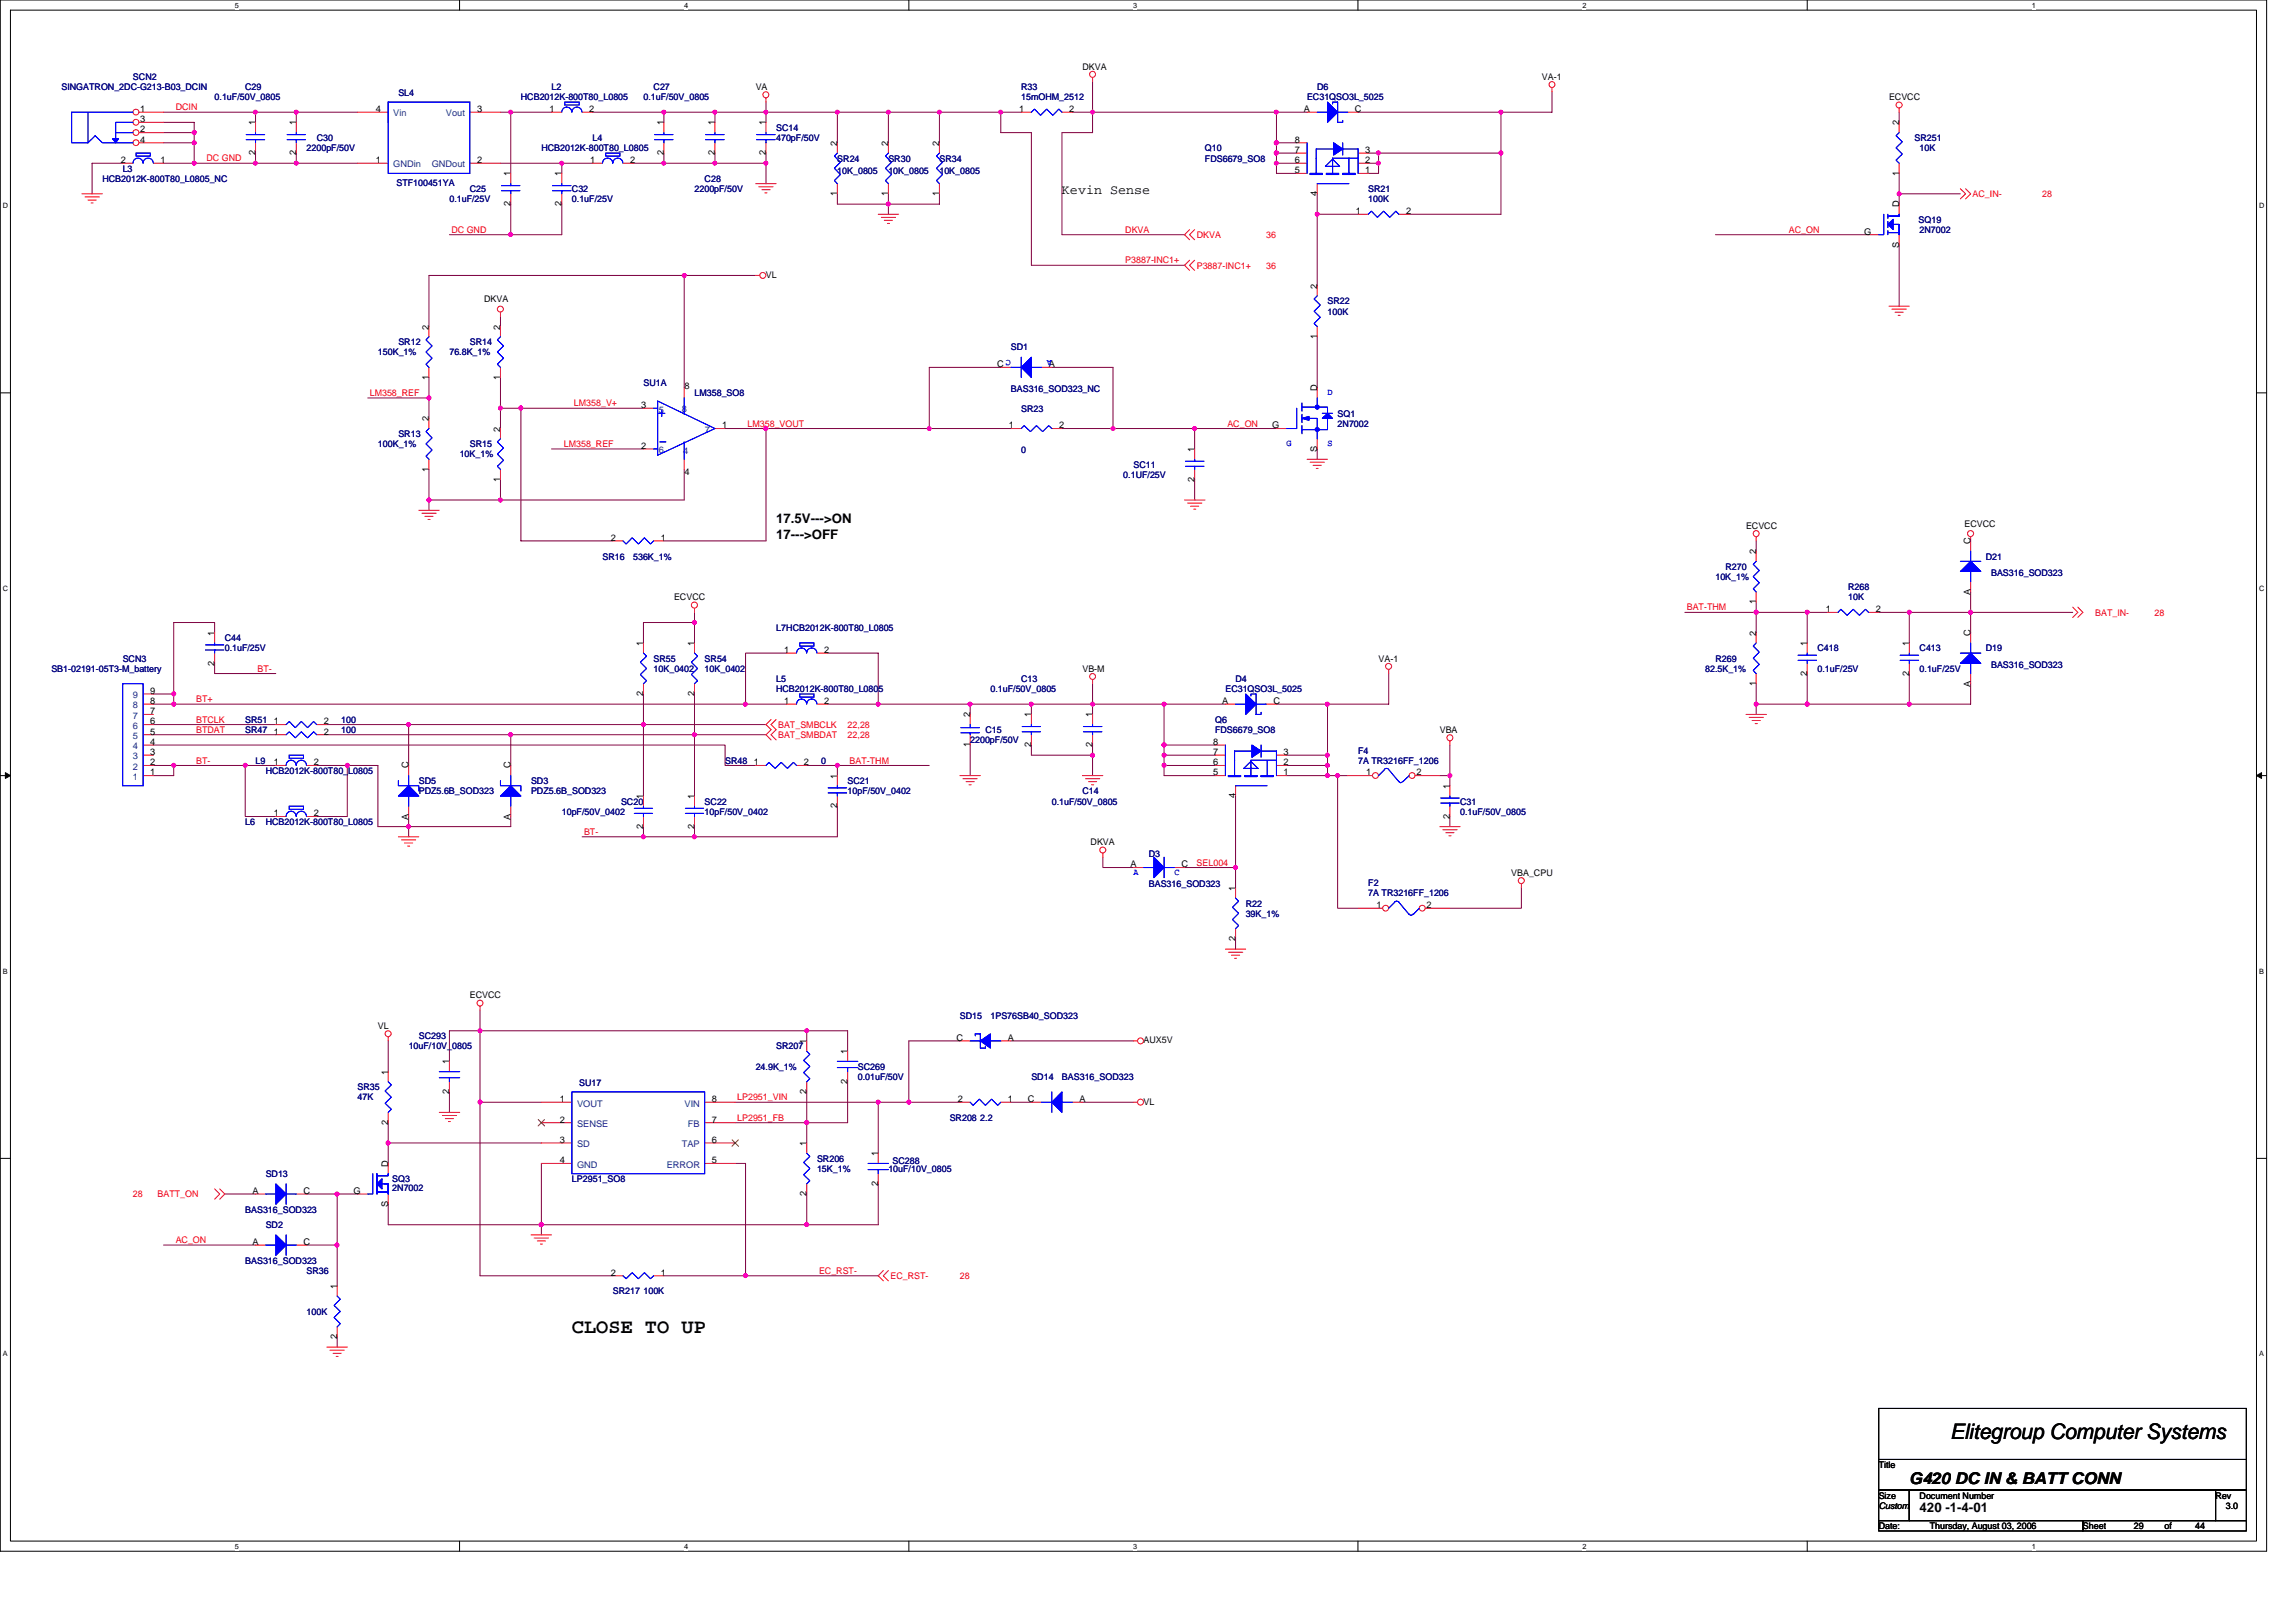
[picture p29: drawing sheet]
<svg xmlns="http://www.w3.org/2000/svg" width="297mm" height="210mm" viewBox="0 0 297 210" stroke-linecap="round" stroke-linejoin="round" font-family="sans-serif">
<defs><g id="words">
<text font-size="2.8" x="252.3" y="186.2">Elitegroup Computer Systems</text>
<text font-size="2.6" x="74" y="172.6">CLOSE TO UP</text>
<text font-size="2.1" x="247" y="192.1">G420 DC IN &amp; BATT CONN</text>
<g font-size="1.7">
<text x="137.4" y="25.1">Kevin Sense</text>
<text x="100.4" y="67.6">17.5V---&gt;ON</text>
<text x="100.4" y="69.7">17---&gt;OFF</text>
<text x="248.3" y="195.7">420 -1-4-01</text>
</g>
<g font-size="1.2" fill="#000080">
<text x="8" y="11.7">SINGATRON_2DC-G213-B03_DCIN</text>
<text x="17.2" y="10.3">SCN2</text>
<text x="31.7" y="11.7">C29</text>
<text x="71.3" y="11.7">L2</text>
<text x="84.6" y="11.7">C27</text>
<text x="132.1" y="11.7">R33</text>
<text x="170.4" y="11.7">D6</text>
<text x="27.8" y="13">0.1uF/50V_0805</text>
<text x="51.5" y="12.4">SL4</text>
<text x="67.4" y="13">HCB2012K-800T80_L0805</text>
<text x="83.2" y="13">0.1uF/50V_0805</text>
<text x="100.4" y="16.9">SC14</text>
<text x="132.1" y="13">15mOHM_2512</text>
<text x="169.1" y="13">EC31QSO3L_5025</text>
<text x="13.2" y="23.5">HCB2012K-800T80_L0805_NC</text>
<text x="15.9" y="22.2">L3</text>
<text x="39.7" y="19.6">2200pF/50V</text>
<text x="41" y="18.3">C30</text>
<text x="70" y="19.6">HCB2012K-800T80_L0805</text>
<text x="76.6" y="18.3">L4</text>
<text x="91.2" y="23.5">C28</text>
<text x="100.4" y="18.3">470pF/50V</text>
<text x="108.3" y="20.9">SR24</text>
<text x="108.3" y="22.5">10K_0805</text>
<text x="114.9" y="20.9">SR30</text>
<text x="114.9" y="22.5">10K_0805</text>
<text x="121.5" y="20.9">SR34</text>
<text x="121.5" y="22.5">10K_0805</text>
<text x="155.9" y="19.6">Q10</text>
<text x="155.9" y="20.9">FDS6679_SO8</text>
<text x="247.7" y="18.3">SR251</text>
<text x="248.3" y="19.6">10K</text>
<text x="51.3" y="24.1">STF100451YA</text>
<text x="58.1" y="26.2">0.1uF/25V</text>
<text x="60.8" y="24.9">C25</text>
<text x="74" y="24.9">C32</text>
<text x="74" y="26.2">0.1uF/25V</text>
<text x="89.8" y="24.9">2200pF/50V</text>
<text x="177" y="24.9">SR21</text>
<text x="177" y="26.2">100K</text>
<text x="248.2" y="28.8">SQ19</text>
<text x="248.3" y="30.1">2N7002</text>
<text x="171.7" y="39.4">SR22</text>
<text x="171.7" y="40.7">100K</text>
<text x="48.9" y="46">150K_1%</text>
<text x="51.5" y="44.7">SR12</text>
<text x="58.1" y="46">76.8K_1%</text>
<text x="60.8" y="44.7">SR14</text>
<text x="130.8" y="45.3">SD1</text>
<text x="83.2" y="50">SU1A</text>
<text x="89.8" y="51.3">LM358_SO8</text>
<text x="130.8" y="50.8">BAS316_SOD323_NC</text>
<text x="132.1" y="53.3">SR23</text>
<text x="173.1" y="53.9">SQ1</text>
<text x="48.9" y="57.9">100K_1%</text>
<text x="51.5" y="56.6">SR13</text>
<text x="59.5" y="59.2">10K_1%</text>
<text x="60.8" y="57.9">SR15</text>
<text x="132.1" y="58.7">0</text>
<text x="173.1" y="55.2">2N7002</text>
<text x="145.3" y="61.8">0.1UF/25V</text>
<text x="146.6" y="60.5">SC11</text>
<text x="78" y="72.4">SR16</text>
<text x="81.9" y="72.4">536K_1%</text>
<text x="221.9" y="75.1">10K_1%</text>
<text x="223.2" y="73.7">R270</text>
<text x="239.1" y="76.4">R268</text>
<text x="239.1" y="77.7">10K</text>
<text x="256.9" y="72.4">D21</text>
<text x="257.6" y="74.5">BAS316_SOD323</text>
<text x="29.1" y="83">C44</text>
<text x="100.4" y="81.7">L7HCB2012K-800T80_L0805</text>
<text x="6.6" y="87">SB1-02191-05T3-M_battery</text>
<text x="15.9" y="85.6">SCN3</text>
<text x="29.1" y="84.3">0.1uF/25V</text>
<text x="84.6" y="85.6">SR55</text>
<text x="84.6" y="87">10K_0402</text>
<text x="91.2" y="85.6">SR54</text>
<text x="91.2" y="87">10K_0402</text>
<text x="100.4" y="88.3">L5</text>
<text x="100.4" y="89.6">HCB2012K-800T80_L0805</text>
<text x="128.1" y="89.6">0.1uF/50V_0805</text>
<text x="132.1" y="88.3">C13</text>
<text x="158.5" y="89.6">EC31QSO3L_5025</text>
<text x="159.8" y="88.3">D4</text>
<text x="220.6" y="87">82.5K_1%</text>
<text x="221.9" y="85.6">R269</text>
<text x="235.1" y="84.3">C418</text>
<text x="235.1" y="87">0.1uF/25V</text>
<text x="248.3" y="84.3">C413</text>
<text x="248.3" y="87">0.1uF/25V</text>
<text x="256.9" y="84.3">D19</text>
<text x="257.6" y="86.4">BAS316_SOD323</text>
<text x="31.7" y="93.6">SR51</text>
<text x="31.7" y="94.9">SR47</text>
<text x="44.1" y="93.6">100</text>
<text x="44.1" y="94.9">100</text>
<text x="127.5" y="94.9">C15</text>
<text x="157.2" y="93.6">Q6</text>
<text x="157.2" y="94.9">FDS6679_SO8</text>
<text x="33.1" y="98.8">L9</text>
<text x="34.4" y="100.2">HCB2012K-800T80_L0805</text>
<text x="54.2" y="101.5">SD5</text>
<text x="68.7" y="101.5">SD3</text>
<text x="93.8" y="98.8">SR48</text>
<text x="106.2" y="98.8">0</text>
<text x="109.7" y="101.5">SC21</text>
<text x="125.5" y="96.2">2200pF/50V</text>
<text x="175.7" y="97.5">F4</text>
<text x="175.7" y="98.8">7A TR3216FF_1206</text>
<text x="31.7" y="106.8">L6</text>
<text x="34.4" y="106.8">HCB2012K-800T80_L0805</text>
<text x="54.2" y="102.8">PDZ5.6B_SOD323</text>
<text x="68.7" y="102.8">PDZ5.6B_SOD323</text>
<text x="72.7" y="105.4">10pF/50V_0402</text>
<text x="80.3" y="104.1">SC20</text>
<text x="91.2" y="104.1">SC22</text>
<text x="91.2" y="105.4">10pF/50V_0402</text>
<text x="109.7" y="102.8">10pF/50V_0402</text>
<text x="136.1" y="104.1">0.1uF/50V_0805</text>
<text x="140" y="102.8">C14</text>
<text x="188.9" y="104.1">C31</text>
<text x="188.9" y="105.4">0.1uF/50V_0805</text>
<text x="148.6" y="110.8">D3</text>
<text x="148.6" y="114.8">BAS316_SOD323</text>
<text x="161.2" y="117.3">R22</text>
<text x="161.2" y="118.6">39K_1%</text>
<text x="177" y="114.7">F2</text>
<text x="177" y="116">7A TR3216FF_1206</text>
<text x="124.2" y="131.8">SD15</text>
<text x="128.1" y="131.8">1PS76SB40_SOD323</text>
<text x="52.9" y="135.8">10uF/10V_0805</text>
<text x="54.2" y="134.5">SC293</text>
<text x="100.4" y="135.8">SR207</text>
<text x="46.3" y="141.1">SR35</text>
<text x="46.3" y="142.4">47K</text>
<text x="74.9" y="140.6">SU17</text>
<text x="97.8" y="138.5">24.9K_1%</text>
<text x="111" y="138.5">SC269</text>
<text x="111" y="139.8">0.01uF/50V</text>
<text x="133.4" y="139.8">SD14</text>
<text x="137.4" y="139.8">BAS316_SOD323</text>
<text x="122.9" y="145.1">SR208 2.2</text>
<text x="34.4" y="152.3">SD13</text>
<text x="50.8" y="153">SQ3</text>
<text x="50.8" y="154.2">2N7002</text>
<text x="74" y="153">LP2951_SO8</text>
<text x="105.7" y="150.3">SR206</text>
<text x="105.7" y="151.7">15K_1%</text>
<text x="114.9" y="151.7">10uF/10V_0805</text>
<text x="115.5" y="150.6">SC288</text>
<text x="31.7" y="157">BAS316_SOD323</text>
<text x="34.4" y="158.9">SD2</text>
<text x="31.7" y="163.6">BAS316_SOD323</text>
<text x="39.7" y="164.9">SR36</text>
<text x="79.3" y="167.5">SR217 100K</text>
<text x="39.7" y="170.2">100K</text>
</g>
<g font-size="1.2">
<text x="97.8" y="11.7">VA</text>
<text x="140" y="9">DKVA</text>
<text x="199.5" y="10.3">VA-1</text>
<text x="18.1" y="17.1">2</text>
<text x="18.1" y="14.5">1</text>
<text x="18.1" y="15.8">3</text>
<text x="33" y="16.2" transform="rotate(-90 33 16.2)">1</text>
<text x="38.3" y="16.2" transform="rotate(-90 38.3 16.2)">1</text>
<text x="48.6" y="14.5">4</text>
<text x="61.7" y="14.5">3</text>
<text x="71.1" y="14.5">1</text>
<text x="76.2" y="14.5">2</text>
<text x="85.9" y="16.2" transform="rotate(-90 85.9 16.2)">1</text>
<text x="92.5" y="16.2" transform="rotate(-90 92.5 16.2)">1</text>
<text x="99.1" y="16.2" transform="rotate(-90 99.1 16.2)">1</text>
<text x="131.8" y="14.5">1</text>
<text x="138.3" y="14.5">2</text>
<text x="168.7" y="14.5">A</text>
<text x="175.3" y="14.5">C</text>
<text x="244.4" y="13">ECVCC</text>
<text x="245.7" y="16.2" transform="rotate(-90 245.7 16.2)">2</text>
<text x="15.6" y="21.1">2</text>
<text x="18.1" y="18.5">4</text>
<text x="20.8" y="21.1">1</text>
<text x="33" y="20.1" transform="rotate(-90 33 20.1)">2</text>
<text x="38.3" y="20.1" transform="rotate(-90 38.3 20.1)">2</text>
<text x="48.6" y="21.1">1</text>
<text x="61.7" y="21.1">2</text>
<text x="66.1" y="22.8" transform="rotate(-90 66.1 22.8)">1</text>
<text x="72.7" y="22.8" transform="rotate(-90 72.7 22.8)">1</text>
<text x="76.4" y="21.1">1</text>
<text x="81.5" y="21.1">2</text>
<text x="85.9" y="20.1" transform="rotate(-90 85.9 20.1)">2</text>
<text x="92.5" y="20.1" transform="rotate(-90 92.5 20.1)">2</text>
<text x="99.1" y="20.1" transform="rotate(-90 99.1 20.1)">2</text>
<text x="108.3" y="18.9" transform="rotate(-90 108.3 18.9)">2</text>
<text x="114.9" y="18.9" transform="rotate(-90 114.9 18.9)">2</text>
<text x="121.5" y="18.9" transform="rotate(-90 121.5 18.9)">2</text>
<text x="167.5" y="18.5">8</text>
<text x="167.5" y="22.4">5</text>
<text x="167.5" y="21.1">6</text>
<text x="167.5" y="19.8">7</text>
<text x="176.6" y="19.8">3</text>
<text x="176.6" y="21.1">2</text>
<text x="176.6" y="22.4">1</text>
<text x="245.7" y="22.7" transform="rotate(-90 245.7 22.7)">1</text>
<text x="66.1" y="26.7" transform="rotate(-90 66.1 26.7)">2</text>
<text x="72.7" y="26.7" transform="rotate(-90 72.7 26.7)">2</text>
<text x="108.3" y="25.4" transform="rotate(-90 108.3 25.4)">1</text>
<text x="114.9" y="25.4" transform="rotate(-90 114.9 25.4)">1</text>
<text x="121.5" y="25.4" transform="rotate(-90 121.5 25.4)">1</text>
<text x="170.4" y="25.4" transform="rotate(-90 170.4 25.4)">4</text>
<text x="175.4" y="27.7">1</text>
<text x="181.9" y="27.7">2</text>
<text x="245.7" y="26.8" transform="rotate(-90 245.7 26.8)">D</text>
<text x="99.1" y="36">VL</text>
<text x="241.2" y="30.4">G</text>
<text x="245.7" y="32.1" transform="rotate(-90 245.7 32.1)">S</text>
<text x="62.6" y="39.1">DKVA</text>
<text x="170.4" y="37.4" transform="rotate(-90 170.4 37.4)">2</text>
<text x="55.5" y="42.7" transform="rotate(-90 55.5 42.7)">2</text>
<text x="64.7" y="42.7" transform="rotate(-90 64.7 42.7)">2</text>
<text x="129" y="47.5">C</text>
<text x="135.7" y="47.5">A</text>
<text x="170.4" y="43.9" transform="rotate(-90 170.4 43.9)">1</text>
<text x="55.5" y="49.1" transform="rotate(-90 55.5 49.1)">1</text>
<text x="64.7" y="49.1" transform="rotate(-90 64.7 49.1)">1</text>
<text x="83" y="52.8">3</text>
<text x="88.5" y="50.3">8</text>
<text x="170.4" y="50.6" transform="rotate(-90 170.4 50.6)">D</text>
<text x="55.5" y="54.5" transform="rotate(-90 55.5 54.5)">2</text>
<text x="64.7" y="55.9" transform="rotate(-90 64.7 55.9)">2</text>
<text x="83" y="58.1">2</text>
<text x="93.4" y="55.4">1</text>
<text x="130.5" y="55.4">1</text>
<text x="137" y="55.4">2</text>
<text x="154.5" y="58.5" transform="rotate(-90 154.5 58.5)">1</text>
<text x="164.6" y="55.4">G</text>
<text x="170.4" y="58.5" transform="rotate(-90 170.4 58.5)">S</text>
<text x="55.5" y="61" transform="rotate(-90 55.5 61)">1</text>
<text x="64.7" y="62.4" transform="rotate(-90 64.7 62.4)">1</text>
<text x="88.5" y="61.5">4</text>
<text x="154.5" y="62.4" transform="rotate(-90 154.5 62.4)">2</text>
<text x="79" y="70">2</text>
<text x="85.5" y="70">1</text>
<text x="225.9" y="68.5">ECVCC</text>
<text x="227.2" y="71.7" transform="rotate(-90 227.2 71.7)">2</text>
<text x="254.1" y="68.2">ECVCC</text>
<text x="254.9" y="70.4" transform="rotate(-90 254.9 70.4)">C</text>
<text x="87.2" y="77.7">ECVCC</text>
<text x="254.9" y="77" transform="rotate(-90 254.9 77)">A</text>
<text x="27.7" y="82.3" transform="rotate(-90 27.7 82.3)">1</text>
<text x="83.2" y="83.6" transform="rotate(-90 83.2 83.6)">1</text>
<text x="89.8" y="83.6" transform="rotate(-90 89.8 83.6)">1</text>
<text x="227.2" y="82.3" transform="rotate(-90 227.2 82.3)">2</text>
<text x="227.2" y="78.2" transform="rotate(-90 227.2 78.2)">1</text>
<text x="233.8" y="83.6" transform="rotate(-90 233.8 83.6)">1</text>
<text x="236.2" y="79.2">1</text>
<text x="242.7" y="79.2">2</text>
<text x="247" y="83.6" transform="rotate(-90 247 83.6)">1</text>
<text x="254.9" y="82.3" transform="rotate(-90 254.9 82.3)">C</text>
<text x="19.4" y="89.8">9</text>
<text x="27.7" y="86.1" transform="rotate(-90 27.7 86.1)">2</text>
<text x="101.5" y="84.5">1</text>
<text x="106.6" y="84.5">2</text>
<text x="140" y="87">VB-M</text>
<text x="178.3" y="85.6">VA-1</text>
<text x="227.2" y="88.8" transform="rotate(-90 227.2 88.8)">1</text>
<text x="233.8" y="87.5" transform="rotate(-90 233.8 87.5)">2</text>
<text x="247" y="87.5" transform="rotate(-90 247 87.5)">2</text>
<text x="254.9" y="88.9" transform="rotate(-90 254.9 88.9)">A</text>
<text x="19.4" y="95.1">5</text>
<text x="19.4" y="93.7">6</text>
<text x="19.4" y="91.1">8</text>
<text x="19.4" y="92.4">7</text>
<text x="35.4" y="93.7">1</text>
<text x="35.4" y="95.1">1</text>
<text x="41.9" y="93.7">2</text>
<text x="41.9" y="95.1">2</text>
<text x="83.2" y="90.1" transform="rotate(-90 83.2 90.1)">2</text>
<text x="89.8" y="90.1" transform="rotate(-90 89.8 90.1)">2</text>
<text x="101.5" y="91.1">1</text>
<text x="106.6" y="91.1">2</text>
<text x="125.5" y="92.8" transform="rotate(-90 125.5 92.8)">2</text>
<text x="133.4" y="92.8" transform="rotate(-90 133.4 92.8)">1</text>
<text x="141.3" y="92.8" transform="rotate(-90 141.3 92.8)">1</text>
<text x="158.1" y="91.1">A</text>
<text x="164.7" y="91.1">C</text>
<text x="186.3" y="94.9">VBA</text>
<text x="19.4" y="100.4">1</text>
<text x="19.4" y="99">2</text>
<text x="19.4" y="97.7">3</text>
<text x="19.4" y="96.4">4</text>
<text x="35.4" y="99">1</text>
<text x="40.6" y="99">2</text>
<text x="52.8" y="99.4" transform="rotate(-90 52.8 99.4)">C</text>
<text x="66.1" y="99.4" transform="rotate(-90 66.1 99.4)">C</text>
<text x="97.5" y="99">1</text>
<text x="104" y="99">2</text>
<text x="108.3" y="100.8" transform="rotate(-90 108.3 100.8)">1</text>
<text x="125.5" y="96.7" transform="rotate(-90 125.5 96.7)">1</text>
<text x="133.4" y="96.7" transform="rotate(-90 133.4 96.7)">2</text>
<text x="141.3" y="96.7" transform="rotate(-90 141.3 96.7)">2</text>
<text x="156.9" y="96.4">8</text>
<text x="156.9" y="100.4">5</text>
<text x="156.9" y="99">6</text>
<text x="156.9" y="97.7">7</text>
<text x="166.1" y="97.7">3</text>
<text x="166.1" y="99">2</text>
<text x="166.1" y="100.4">1</text>
<text x="176.8" y="100.4">1</text>
<text x="183.2" y="100.4">2</text>
<text x="35.4" y="105.6">1</text>
<text x="40.6" y="105.6">2</text>
<text x="52.8" y="106.1" transform="rotate(-90 52.8 106.1)">A</text>
<text x="66.1" y="106.1" transform="rotate(-90 66.1 106.1)">A</text>
<text x="83.2" y="107.3" transform="rotate(-90 83.2 107.3)">2</text>
<text x="83.2" y="103.4" transform="rotate(-90 83.2 103.4)">1</text>
<text x="89.8" y="107.3" transform="rotate(-90 89.8 107.3)">2</text>
<text x="89.8" y="103.4" transform="rotate(-90 89.8 103.4)">1</text>
<text x="108.3" y="104.6" transform="rotate(-90 108.3 104.6)">2</text>
<text x="159.8" y="103.3" transform="rotate(-90 159.8 103.3)">4</text>
<text x="187.6" y="105.9" transform="rotate(-90 187.6 105.9)">2</text>
<text x="187.6" y="102.1" transform="rotate(-90 187.6 102.1)">1</text>
<text x="141.1" y="109.4">DKVA</text>
<text x="146.2" y="112.2">A</text>
<text x="152.9" y="112.2">C</text>
<text x="195.5" y="113.4">VBA_CPU</text>
<text x="159.8" y="115.3" transform="rotate(-90 159.8 115.3)">1</text>
<text x="178.1" y="117.5">1</text>
<text x="184.5" y="117.5">2</text>
<text x="159.8" y="121.8" transform="rotate(-90 159.8 121.8)">2</text>
<text x="60.8" y="129.2">ECVCC</text>
<text x="48.9" y="133.2">VL</text>
<text x="58.1" y="137.8" transform="rotate(-90 58.1 137.8)">1</text>
<text x="104.3" y="135.1" transform="rotate(-90 104.3 135.1)">1</text>
<text x="109.6" y="136.4" transform="rotate(-90 109.6 136.4)">1</text>
<text x="123.7" y="134.7">C</text>
<text x="130.4" y="134.7">A</text>
<text x="148" y="135">AUX5V</text>
<text x="50.2" y="139.1" transform="rotate(-90 50.2 139.1)">1</text>
<text x="58.1" y="141.6" transform="rotate(-90 58.1 141.6)">2</text>
<text x="72.4" y="142.6">1</text>
<text x="92.1" y="142.6">8</text>
<text x="104.3" y="141.6" transform="rotate(-90 104.3 141.6)">2</text>
<text x="109.6" y="140.3" transform="rotate(-90 109.6 140.3)">2</text>
<text x="123.9" y="142.6">2</text>
<text x="130.4" y="142.6">1</text>
<text x="133" y="142.6">C</text>
<text x="139.7" y="142.6">A</text>
<text x="148" y="142.9">VL</text>
<text x="50.2" y="145.6" transform="rotate(-90 50.2 145.6)">2</text>
<text x="72.4" y="145.3">2</text>
<text x="72.4" y="147.9">3</text>
<text x="92.1" y="145.3">7</text>
<text x="92.1" y="147.9">6</text>
<text x="104.3" y="148.3" transform="rotate(-90 104.3 148.3)">1</text>
<text x="113.6" y="149.6" transform="rotate(-90 113.6 149.6)">1</text>
<text x="32.7" y="154.5">A</text>
<text x="39.3" y="154.5">C</text>
<text x="45.7" y="154.5">G</text>
<text x="50.2" y="151" transform="rotate(-90 50.2 151)">D</text>
<text x="72.4" y="150.5">4</text>
<text x="92.1" y="150.5">5</text>
<text x="104.3" y="154.8" transform="rotate(-90 104.3 154.8)">2</text>
<text x="113.6" y="153.5" transform="rotate(-90 113.6 153.5)">2</text>
<text x="32.7" y="161.1">A</text>
<text x="39.3" y="161.1">C</text>
<text x="50.2" y="156.3" transform="rotate(-90 50.2 156.3)">S</text>
<text x="43.6" y="166.8" transform="rotate(-90 43.6 166.8)">1</text>
<text x="79" y="165.1">2</text>
<text x="85.5" y="165.1">1</text>
<text x="43.6" y="173.3" transform="rotate(-90 43.6 173.3)">2</text>
<text x="243.1" y="190">Title</text>
<text x="243.1" y="193.9">Size</text>
<text x="243.1" y="197.9">Date:</text>
<text x="243.1" y="195.2">Custom</text>
<text x="248.3" y="193.9">Document Number</text>
<text x="249.7" y="197.9">Thursday, August 03, 2006</text>
<text x="269.5" y="197.9">Sheet</text>
<text x="276.1" y="197.9">29</text>
<text x="280" y="197.9">of</text>
<text x="284" y="197.9">44</text>
<text x="286.6" y="193.9">Rev</text>
<text x="288" y="195.2">3.0</text>
</g>
<g font-size="1.2" fill="#f00">
<text x="22.7" y="14.3">DCIN</text>
<text x="26.7" y="20.9">DC GND</text>
<text x="255.2" y="25.5">AC_IN-</text>
<text x="264.2" y="25.5">28</text>
<text x="58.4" y="30.1">DC GND</text>
<text x="145.6" y="34.1">P3887-INC1+</text>
<text x="145.6" y="30.1">DKVA</text>
<text x="154.8" y="30.8">DKVA</text>
<text x="154.8" y="34.8">P3887-INC1+</text>
<text x="163.8" y="34.8">36</text>
<text x="163.8" y="30.8">36</text>
<text x="231.4" y="30.1">AC_ON</text>
<text x="47.8" y="51.2">LM358_REF</text>
<text x="74.2" y="52.6">LM358_V+</text>
<text x="72.9" y="57.8">LM358_REF</text>
<text x="96.7" y="55.2">LM358_VOUT</text>
<text x="158.8" y="55.2">AC_ON</text>
<text x="218.2" y="79">BAT-THM</text>
<text x="271.1" y="79.7">BAT_IN-</text>
<text x="278.7" y="79.7">28</text>
<text x="33.3" y="86.9">BT-</text>
<text x="25.4" y="94.8">BTDAT</text>
<text x="25.4" y="93.5">BTCLK</text>
<text x="25.4" y="90.9">BT+</text>
<text x="100.7" y="94.2">BAT_SMBCLK</text>
<text x="100.7" y="95.5">BAT_SMBDAT</text>
<text x="109.7" y="94.2">22,28</text>
<text x="109.7" y="95.5">22,28</text>
<text x="25.4" y="98.8">BT-</text>
<text x="109.9" y="98.8">BAT-THM</text>
<text x="75.6" y="108">BT-</text>
<text x="154.8" y="112">SEL004</text>
<text x="95.4" y="142.4">LP2951_VIN</text>
<text x="95.4" y="145">LP2951_FB</text>
<text x="17.2" y="155">28</text>
<text x="20.4" y="155">BATT_ON</text>
<text x="22.7" y="160.9">AC_ON</text>
<text x="106" y="164.8">EC_RST-</text>
<text x="115.2" y="165.5">EC_RST-</text>
<text x="124.2" y="165.5">28</text>
</g>
<g font-size="1.2" fill="#004080">
<text x="50.9" y="15.1">Vin</text>
<text x="57.7" y="15.1">Vout</text>
<text x="50.9" y="21.7">GNDin</text>
<text x="55.9" y="21.7">GNDout</text>
<text x="85.2" y="53.4">5</text>
<text x="88.2" y="53.3">8</text>
<text x="85.2" y="58.7">6</text>
<text x="88.4" y="58.8">4</text>
<text x="91.2" y="56">7</text>
<text x="17.2" y="95.6">5</text>
<text x="17.2" y="94.3">6</text>
<text x="17.2" y="91.7">8</text>
<text x="17.2" y="90.4">9</text>
<text x="17.2" y="93">7</text>
<text x="17.2" y="100.9">1</text>
<text x="17.2" y="99.6">2</text>
<text x="17.2" y="98.3">3</text>
<text x="17.2" y="97">4</text>
<text x="74.7" y="143.2">VOUT</text>
<text x="88.6" y="143.2">VIN</text>
<text x="74.7" y="145.8">SENSE</text>
<text x="74.7" y="148.5">SD</text>
<text x="88.2" y="148.5">TAP</text>
<text x="89" y="145.8">FB</text>
<text x="74.7" y="151.1">GND</text>
<text x="86.3" y="151.1">ERROR</text>
</g>
<g font-size="1.2" fill="#00f">
<text x="130.8" y="46.5" transform="rotate(180 130.8 46.5)">C</text>
<text x="136.1" y="46.5" transform="rotate(180 136.1 46.5)">A</text>
<text x="171.7" y="51.1">D</text>
<text x="166.5" y="57.7">G</text>
<text x="171.7" y="57.7">S</text>
<text x="146.6" y="113.2">A</text>
<text x="151.9" y="113.2">C</text>
</g>
<g font-size=".9">
<text x="30.4" y="1">5</text>
<text x="88.5" y="1">4</text>
<text x="146.6" y="1">3</text>
<text x="204.7" y="1">2</text>
<text x="262.8" y="1">1</text>
<text x=".4" y="26.9">D</text>
<text x="292.3" y="26.9">D</text>
<text x=".4" y="76.5">C</text>
<text x="292.3" y="76.5">C</text>
<text x=".4" y="126">B</text>
<text x="292.3" y="126">B</text>
<text x=".4" y="175.5">A</text>
<text x="292.3" y="175.5">A</text>
<text x="30.4" y="200.4">5</text>
<text x="88.5" y="200.4">4</text>
<text x="146.6" y="200.4">3</text>
<text x="204.7" y="200.4">2</text>
<text x="262.8" y="200.4">1</text>
</g>
</g></defs>
<path d="M0 0h293.2v200.7h-293.2zM1.4 1.3h290.5v198.1h-290.5z" fill="none" stroke="#000" stroke-width=".13"/>
<g fill="#fff">
<path d="M30.4 .1h.5v1.1h-.5z"/>
<path d="M30.4 199.6h.5v1h-.5z"/>
</g>
<path d="M59.5 0v1.3M59.5 199.4v1.3" fill="none" stroke="#000" stroke-width=".13"/>
<g fill="#fff">
<path d="M88.5 .1h.5v1.1h-.5z"/>
<path d="M88.5 199.6h.5v1h-.5z"/>
</g>
<path d="M117.6 0v1.3M117.6 199.4v1.3" fill="none" stroke="#000" stroke-width=".13"/>
<g fill="#fff">
<path d="M146.6 .1h.5v1.1h-.5z"/>
<path d="M146.6 199.6h.5v1h-.5z"/>
</g>
<path d="M175.7 0v1.3M175.7 199.4v1.3" fill="none" stroke="#000" stroke-width=".13"/>
<g fill="#fff">
<path d="M204.7 .1h.5v1.1h-.5z"/>
<path d="M204.7 199.6h.5v1h-.5z"/>
</g>
<path d="M233.8 0v1.3M233.8 199.4v1.3" fill="none" stroke="#000" stroke-width=".13"/>
<g fill="#fff">
<path d="M262.8 .1h.6v1.1h-.6z"/>
<path d="M262.8 199.6h.6v1h-.6z"/>
<path d="M.4 26.1h.7v1h-.7z"/>
<path d="M292.3 26.1h.6v1h-.6z"/>
<path d="M.4 75.6h.7v1.1h-.7z"/>
<path d="M292.3 75.6h.6v1.1h-.6z"/>
</g>
<path d="M0 50.8h1.4M291.9 50.8h1.3" fill="none" stroke="#000" stroke-width=".13"/>
<g fill="#fff">
<path d="M.4 125.1h.6v1.1h-.6z"/>
<path d="M292.3 125.1h.6v1.1h-.6z"/>
</g>
<path d="M0 100.4h1.4M291.9 100.4h1.3" fill="none" stroke="#000" stroke-width=".13"/>
<path d="M.7 100l.7 .4-.7 .3zM291.9 100.4l.7-.4v.7z" fill="#000" stroke="#000" stroke-width=".13"/>
<g fill="#fff">
<path d="M.4 174.7h.6v1h-.6z"/>
<path d="M292.3 174.7h.6v1h-.6z"/>
</g>
<path d="M0 149.9h1.4M291.9 149.9h1.3M243.1 182.3h47.5v6.6h-47.5zM243.1 188.9h47.5v3.9h-47.5zM243.1 192.8h3.9v4h-3.9zM243.1 196.8h26.4v1.3h-26.4zM247 192.8h39.6v4h-39.6zM269.5 196.8h21.1v1.3h-21.1zM286.6 192.8h4v4h-4z" fill="none" stroke="#000" stroke-width=".13"/>
<g fill="none" stroke="#800040" stroke-width=".13">
<path d="M21.2 15.8h3.9v1.4h-3.9M21.2 14.5h25.1M25.1 17.2v1.3h-3.9M25.1 18.5v2.6M33.1 14.5v1.3M33.1 19.8v1.3M38.3 14.5v1.3M38.3 19.8v1.3M64.7 14.5h6.6M66.1 14.5v7.9M76.6 14.5h31.7v4M85.9 14.5v1.3"/>
<path d="M85.9 19.8v1.3M92.5 14.5v1.3M92.5 19.8v1.3M99.1 13.2v2.6M99.1 19.8v4M108.3 14.5h6.6v4M114.9 14.5h17.2M121.5 14.5v4M129.5 14.5v2.7h3.9v17.1h19.8M138.7 14.5h30.4M141.3 10.6v6.6h-3.9v13.2h15.8M165.1 14.5v7.9h2.7"/>
<path d="M165.1 18.5h2.7M165.1 19.8h2.7M177 19.8h17.2M178.3 19.8v2.6h-1.3M194.2 14.5v13.2h-11.9M200.8 11.9v2.6h-25.1M245.7 14.5v1.3M15.9 21.1h-4v4M21.2 21.1h25.1M64.7 21.1h8v1.3M66.1 26.4v4M72.7 21.1h3.9"/>
<path d="M72.7 26.4v4h-14.6M81.9 21.1h17.2M88.5 35.6v14.6M97.8 35.6h-42.3v6.6M108.3 25.1v1.3h13.2v-1.3M114.9 25.1v2.6M165.1 21.1h2.7M170.4 25.1v11.9M170.4 27.7h5.3M177 21.1h1.3M221.9 30.4h19.8M245.7 22.4v4"/>
<path d="M245.7 31.7v7.9M245.7 25.1h7.9M47.6 51.5h7.9M55.5 48.9v5.2M64.7 52.8h18.5M64.7 40.9v1.3M64.7 48.9v6.6M67.4 52.8v17.2h11.9M71.3 58.1h11.9M93.8 55.5h37M99.1 55.5v14.5h-13.2M129.5 47.5h-9.3v8"/>
<path d="M136.1 47.5h7.9v8M137.4 55.5h27.7M154.6 55.5v2.6M170.4 43.6v6.6M170.4 58.1v1.3M55.5 60.7v5.3M64.7 62.1v2.6M88.5 60.7v4h-33M89.8 79.2v4M154.6 62.1v2.6M218 79.2h18.4M227.2 70v1.3"/>
<path d="M227.2 77.9v4M233.8 79.2v4M243.1 79.2h25.1M247 79.2v4M254.9 76.6v5.3M19.9 96.4h73.9v2.7h4M19.9 99.1h15.8M19.9 89.8h2.6M19.9 91.1h2.6M19.9 95.1h15.8M19.9 93.8h15.8M22.5 99.1v1.3h-2.6"/>
<path d="M27.8 81.9v-1.3h-5.3v10.5M27.8 85.9v1.3h7.9M31.7 99.1v6.6h4M41 99.1h7.9v7.9h17.2v-1.3M42.3 95.1h56.8M42.3 93.8h56.8M44.9 99.1v6.6h-3.9M52.9 93.8v5.3M66.1 95.1v4M83.2 89.8v13.2M89.8 80.6h-6.6v2.6M89.8 89.8v13.2"/>
<path d="M96.5 91.1h5.2M101.7 84.5h-5.2v6.6h-74M104.4 99.1h15.8M107 91.1h51.5M107 84.5h6.6v6.6M108.3 99.1v1.3M125.5 91.1v1.4M125.5 96.4v4M133.4 91.1v1.4M133.4 96.4v1.3h7.9M141.3 88.5v4M141.3 96.4v4"/>
<path d="M150.6 99.1h6.6M150.6 91.1v9.3h6.6M150.6 97.7h6.6M150.6 96.4h6.6M166.5 99.1h5.2M166.5 97.7h5.2M171.7 91.1v9.3M179.7 87.2v3.9h-14.6M187.6 96.4v5.3M227.2 91.1h19.8M227.2 88.5v4M233.8 87.2v3.9"/>
<path d="M247 87.2v3.9h7.9v-2.6M52.9 105.7v2.6M83.2 107v1.3M89.8 107v1.3M108.3 104.3v4h-33M142.7 110.9v1.4h3.9M153.2 112.3h6.6M159.8 103v11.9M166.5 100.4h7.9M173.1 100.4v17.1h2.6M186.3 100.4h1.3M187.6 105.7v1.3"/>
<path d="M196.8 114.9v2.6h-9.2M50.2 134.7v4M62.1 130.7v2.7h-4v4M104.4 133.4v1.3M109.7 136v-2.6h-47.6v31.7h17.2M109.7 140v5.3h-14.6M124.2 134.7h-6.6v7.9M130.8 134.7h15.8M159.8 121.5v1.3M29.1 154.5h4M39.7 154.5h6.6M43.6 154.5v11.9"/>
<path d="M50.2 145.3v5.3M50.2 147.9h19.8M58.1 141.3v2.7M62.1 142.6h7.9M70 150.6v9.2M95.1 142.6h29.1M95.1 150.6h1.4v14.5M104.4 141.3v6.6M104.4 154.5v4M113.6 153.2v5.3h-63.4v-2.6M113.6 142.6v6.6M130.8 142.6h2.6"/>
<path d="M140 142.6h6.6M21.2 161.1h11.9M39.7 161.1h3.9M43.6 173v1.3M85.9 165.1h27.7"/>
</g>
<g fill="#f0f" stroke="#f0f" stroke-width=".13">
<path d="M38.1 14.3h.2h.2l.1 .2-.1 .2-.2 .1-.2-.1v-.2z" fill-rule="evenodd"/>
<path d="M24.9 20.9h.2h.2l.1 .2-.1 .2-.2 .1-.2-.1v-.2z" fill-rule="evenodd"/>
<path d="M92.3 14.3h.2h.1l.1 .2-.1 .2-.1 .1-.2-.1-.1-.2z" fill-rule="evenodd"/>
<path d="M98.9 20.9h.2h.2v.2v.2l-.2 .1-.2-.1-.1-.2z" fill-rule="evenodd"/>
<path d="M92.3 20.9h.2h.1l.1 .2-.1 .2-.1 .1-.2-.1-.1-.2z" fill-rule="evenodd"/>
<path d="M85.7 14.3h.2h.1l.1 .2-.1 .2-.1 .1-.2-.1-.1-.2z" fill-rule="evenodd"/>
<path d="M38.1 20.9h.2h.2l.1 .2-.1 .2-.2 .1-.2-.1v-.2z" fill-rule="evenodd"/>
<path d="M32.9 14.3h.1h.2l.1 .2-.1 .2-.2 .1-.1-.1-.1-.2z" fill-rule="evenodd"/>
<path d="M32.9 20.9h.1h.2l.1 .2-.1 .2-.2 .1-.1-.1-.1-.2z" fill-rule="evenodd"/>
<path d="M129.3 14.3h.2h.1l.1 .2-.1 .2-.1 .1-.2-.1-.1-.2z" fill-rule="evenodd"/>
<path d="M141.2 14.3h.1h.2l.1 .2-.1 .2-.2 .1-.1-.1-.1-.2z" fill-rule="evenodd"/>
<path d="M194 14.3h.2h.2v.2v.2l-.2 .1-.2-.1-.1-.2z" fill-rule="evenodd"/>
<path d="M170.2 27.5h.2h.2l.1 .2-.1 .2-.2 .1-.2-.1v-.2z" fill-rule="evenodd"/>
<path d="M164.9 20.9h.2h.2l.1 .2-.1 .2-.2 .1-.2-.1v-.2z" fill-rule="evenodd"/>
<path d="M178.1 20.9h.2h.2l.1 .2-.1 .2-.2 .1-.2-.1v-.2z" fill-rule="evenodd"/>
<path d="M164.9 14.3h.2h.2l.1 .2-.1 .2-.2 .1-.2-.1v-.2z" fill-rule="evenodd"/>
<path d="M52.7 106.8l.1-.1 .2 .1 .1 .2-.1 .1-.2 .1-.1-.1-.1-.1z" fill-rule="evenodd"/>
<path d="M187.4 100.2l.2-.1 .2 .1v.2v.1l-.2 .1-.2-.1-.1-.1z" fill-rule="evenodd"/>
<path d="M171.5 100.2l.2-.1 .2 .1 .1 .2-.1 .1-.2 .1-.2-.1v-.1z" fill-rule="evenodd"/>
<path d="M52.7 93.6l.1-.1 .2 .1 .1 .1-.1 .2-.2 .1-.1-.1-.1-.2z" fill-rule="evenodd"/>
<path d="M159.7 112.1l.1-.1 .2 .1 .1 .1-.1 .2-.2 .1-.1-.1-.1-.2z" fill-rule="evenodd"/>
<path d="M104.2 133.2l.2-.1 .1 .1 .1 .2-.1 .1-.1 .1-.2-.1-.1-.1z" fill-rule="evenodd"/>
<path d="M113.4 142.4h.2h.2l.1 .2-.1 .2-.2 .1-.2-.1v-.2z" fill-rule="evenodd"/>
<path d="M61.9 133.2l.2-.1 .2 .1 .1 .2-.1 .1-.2 .1-.2-.1-.1-.1z" fill-rule="evenodd"/>
<path d="M245.5 24.9l.2-.1 .2 .1v.2v.2h-.2h-.2l-.1-.2z" fill-rule="evenodd"/>
<path d="M133.2 90.9h.2h.2l.1 .2-.1 .2-.2 .1-.2-.1v-.2z" fill-rule="evenodd"/>
<path d="M83 93.6l.2-.1 .2 .1 .1 .1-.1 .2-.2 .1-.2-.1v-.2z" fill-rule="evenodd"/>
<path d="M89.6 80.4l.2-.1 .2 .1 .1 .1-.1 .2-.2 .1-.2-.1v-.2z" fill-rule="evenodd"/>
<path d="M113.4 90.9h.2h.2l.1 .2-.1 .2-.2 .1-.2-.1v-.2z" fill-rule="evenodd"/>
<path d="M85.7 20.9h.2h.1l.1 .2-.1 .2-.1 .1-.2-.1-.1-.2z" fill-rule="evenodd"/>
<path d="M72.5 20.9h.2h.1l.1 .2-.1 .2-.1 .1-.2-.1-.1-.2z" fill-rule="evenodd"/>
<path d="M65.9 14.3h.2h.1l.1 .2-.1 .2-.1 .1-.2-.1-.1-.2z" fill-rule="evenodd"/>
<path d="M67.2 52.6h.2h.1l.1 .2-.1 .2-.1 .1-.2-.1-.1-.2z" fill-rule="evenodd"/>
<path d="M67.2 52.6h.2h.1l.1 .2-.1 .2-.1 .1-.2-.1-.1-.2z" fill-rule="evenodd"/>
<path d="M98.9 14.3h.2h.2v.2v.2l-.2 .1-.2-.1-.1-.2z" fill-rule="evenodd"/>
<path d="M108.1 14.3h.2h.2l.1 .2-.1 .2-.2 .1-.2-.1v-.2z" fill-rule="evenodd"/>
<path d="M121.4 14.3h.1h.2l.1 .2-.1 .2-.2 .1-.1-.1-.1-.2z" fill-rule="evenodd"/>
<path d="M114.7 14.3h.2h.2l.1 .2-.1 .2-.2 .1-.2-.1v-.2z" fill-rule="evenodd"/>
<path d="M120 55.3l.2-.1 .2 .1 .1 .2-.1 .1-.2 .1-.2-.1v-.1z" fill-rule="evenodd"/>
<circle cx="25.1" cy="18.5" r=".25"/>
<circle cx="165.1" cy="19.8" r=".25"/>
<circle cx="194.2" cy="19.8" r=".25"/>
<circle cx="165.1" cy="18.5" r=".25"/>
<circle cx="178.3" cy="19.8" r=".25"/>
<circle cx="141.3" cy="97.7" r=".25"/>
<circle cx="150.6" cy="96.4" r=".25"/>
<circle cx="150.6" cy="91.1" r=".25"/>
<circle cx="150.6" cy="99" r=".25"/>
<circle cx="171.7" cy="99" r=".25"/>
<circle cx="150.6" cy="97.7" r=".25"/>
<circle cx="22.5" cy="99" r=".25"/>
<circle cx="43.6" cy="161.1" r=".25"/>
<circle cx="125.5" cy="91.1" r=".25"/>
<circle cx="141.3" cy="91.1" r=".25"/>
<circle cx="43.6" cy="154.5" r=".25"/>
<circle cx="171.7" cy="91.1" r=".25"/>
<circle cx="171.7" cy="97.7" r=".25"/>
<circle cx="50.2" cy="147.9" r=".25"/>
<circle cx="117.6" cy="142.6" r=".25"/>
<circle cx="62.1" cy="142.6" r=".25"/>
<circle cx="70" cy="158.5" r=".25"/>
<circle cx="104.4" cy="145.3" r=".25"/>
<circle cx="104.4" cy="158.5" r=".25"/>
<circle cx="96.4" cy="165.1" r=".25"/>
<circle cx="233.8" cy="79.2" r=".25"/>
<circle cx="227.2" cy="79.2" r=".25"/>
<circle cx="247" cy="91.1" r=".25"/>
<circle cx="233.8" cy="91.1" r=".25"/>
<circle cx="254.9" cy="79.2" r=".25"/>
<circle cx="247" cy="79.2" r=".25"/>
<circle cx="227.2" cy="91.1" r=".25"/>
<circle cx="25.1" cy="17.1" r=".25"/>
<circle cx="66.1" cy="95.1" r=".25"/>
<circle cx="89.8" cy="95.1" r=".25"/>
<circle cx="66.1" cy="30.3" r=".25"/>
<circle cx="64.7" cy="52.8" r=".25"/>
<circle cx="55.5" cy="64.7" r=".25"/>
<circle cx="88.5" cy="35.6" r=".25"/>
<circle cx="64.7" cy="64.7" r=".25"/>
<circle cx="55.5" cy="51.5" r=".25"/>
<circle cx="96.4" cy="91.1" r=".25"/>
<circle cx="108.3" cy="99" r=".25"/>
<circle cx="22.5" cy="89.8" r=".25"/>
<circle cx="114.9" cy="26.4" r=".25"/>
<circle cx="89.8" cy="108.3" r=".25"/>
<circle cx="83.2" cy="108.3" r=".25"/>
<circle cx="173" cy="100.4" r=".24"/>
<circle cx="22.5" cy="91.1" r=".25"/>
<circle cx="44.9" cy="99" r=".25"/>
<circle cx="31.7" cy="99" r=".25"/>
<circle cx="144" cy="55.5" r=".25"/>
<circle cx="99.1" cy="55.5" r=".25"/>
<circle cx="154.6" cy="55.5" r=".25"/>
</g>
<g fill="none" stroke="#f00" stroke-width=".13">
<path d="M33.1 15.8v1.4M33.1 18.5v1.3M38.3 15.8v1.4M38.3 18.5v1.3M46.3 14.5h3.9M60.8 14.5h3.9M71.3 14.5h1.4M75.3 14.5h1.3M85.9 15.8v1.4M85.9 18.5v1.3M99.1 12.7v.5M99.1 15.8v1.4"/>
<path d="M99.1 18.5v1.3M108.3 18.5v1.3M121.5 18.5v1.3M132.1 14.5h1.3M137.4 14.5h1.3M141.3 10v.6M169.1 14.5h1.3M174.4 14.5h1.3M200.8 11.3v.6M245.7 14v.5M245.7 15.8v1.4M10.6 25.1h2.6"/>
<path d="M11 25.5h1.8M11.4 25.9h1M11.8 26.3h.2M46.3 21.1h3.9M60.8 21.1h3.9M72.7 22.4v1.4M72.7 25.1v1.3M97.8 23.8h2.6M97.8 35.6h.5M98.2 24.2h1.8M98.6 24.6h1M99 25h.2"/>
<path d="M108.3 23.8v1.3M113.6 27.7h2.7M114 28.1h1.9M114.4 28.5h1.1M114.8 28.9h.3M121.5 23.8v1.3M153.9 29.7l-.7 .7 .7 .6M153.9 33.7l-.7 .6 .7 .7M154.6 29.7l-.7 .7 .7 .6M154.6 33.7l-.7 .6 .7 .7M170.4 37v1.3M175.7 27.7h1.3"/>
<path d="M181 27.7h1.3M244.4 39.6h2.6M245.7 21.1v1.3M253.6 24.4l.7 .7-.7 .6M254.3 24.4l.6 .7-.6 .6M55.5 42.2v1.4M55.5 47.5v1.4M55.5 54.1v1.4M55.5 59.4v1.3M64.7 40.4v.5M64.7 42.2v1.4M64.7 47.5v1.4"/>
<path d="M64.7 55.5v1.3M83.2 52.8h1.4M83.2 58.1h1.4M88.5 50.2v1.3M88.5 59.4v1.3M92.5 55.5h1.3M130.8 55.5h1.3M136.1 55.5h1.3M154.6 58.1v1.3M165.1 55.5h1.4M169.1 59.4h2.6M169.5 59.8h1.8"/>
<path d="M170.4 42.2v1.4M170.4 50.2v1.3M170.4 56.8v1.3M244.8 40h1.8M245.2 40.4h1M245.6 40.8h.2M54.2 66h2.6M54.6 66.4h1.8M55 66.8h1M55.4 67.2h.2M64.7 60.7v1.4M79.3 70h1.3"/>
<path d="M84.6 70h1.3M89.8 78.7v.5M153.2 64.7h2.7M153.6 65.1h1.9M154 65.5h1.1M154.4 65.9h.3M154.6 60.7v1.4M169.9 60.2h1M170.3 60.6h.2M227.2 69.5v.5M254.9 69.5v.5M268.2 78.6l.6 .6-.6 .7"/>
<path d="M268.8 78.6l.7 .6-.7 .7M18.5 92.5h1.4M18.5 99.1h1.4M18.5 97.7h1.4M18.5 96.4h1.4M18.5 95.1h1.4M18.5 93.8h1.4M18.5 91.1h1.4M18.5 89.8h1.4M27.8 81.9v1.3M27.8 84.5v1.4M35.7 99.1h1.3"/>
<path d="M35.7 95.1h1.3M35.7 93.8h1.3M39.7 99.1h1.3M41 95.1h1.3M41 93.8h1.3M52.9 99.1v1.3M66.1 99.1v1.3M83.2 83.2v1.3M83.2 88.5v1.3M89.8 83.2v1.3M89.8 88.5v1.3M97.8 99.1h1.3"/>
<path d="M99.8 93.1l-.7 .7 .7 .6-.7 .7 .7 .7M100.4 93.1l-.6 .7 .6 .6-.6 .7 .6 .7M101.7 91.1h1.4M101.7 84.5h1.4M103.1 99.1h1.3M105.7 91.1h1.3M105.7 84.5h1.3M125.5 92.5v1.3M125.5 95.1v1.3M133.4 92.5v1.3M133.4 95.1v1.3M141.3 87.9v.6"/>
<path d="M141.3 92.5v1.3M141.3 95.1v1.3M158.5 91.1h1.3M163.8 91.1h1.3M179.7 86.6v.6M187.6 95.9v.5M225.9 92.5h2.6M226.3 92.8h1.8M226.7 93.2h1M227.1 93.6h.2M227.2 81.9v1.3M227.2 87.2v1.3"/>
<path d="M233.8 83.2v1.3M233.8 85.9v1.3M247 83.2v1.3M247 85.9v1.3M18.5 100.4h1.4M35.7 105.7h1.3M39.7 105.7h1.3M51.5 108.3h2.7M51.9 108.7h1.9M52.3 109.1h1.1M52.7 109.5h.3M52.9 104.3v1.4"/>
<path d="M66.1 104.3v1.4M83.2 103v1.3M83.2 105.7v1.3M108.3 100.4v1.3M108.3 103v1.3M124.2 100.4h2.6M124.6 100.8h1.8M125 101.2h1M125.4 101.6h.2M140 100.4h2.7M140.4 100.8h1.9M140.8 101.2h1.1"/>
<path d="M141.2 101.6h.3M142.7 110.4v.5M146.6 112.3h1.4M151.9 112.3h1.3M186.3 107h2.6M186.7 107.4h1.8M187 107.8h1.1M187.4 108.2h.3M187.6 101.7v1.3M187.6 104.3v1.4M196.8 114.4v.5M50.2 134.2v.5"/>
<path d="M50.2 138.7v1.3M58.1 137.4v1.3M58.1 140v1.3M62.1 130.2v.5M104.4 134.7v1.3M104.4 140v1.3M109.7 136v1.4M109.7 138.7v1.3M124.2 134.7h1.3M129.5 134.7h1.3M146.6 134.7h.6M158.5 122.8h2.7"/>
<path d="M158.9 123.2h1.9M159.3 123.6h1.1M159.7 124h.3M27.8 153.9l.6 .6-.6 .7M28.4 153.9l.7 .6-.7 .7M33.1 154.5h1.3M38.3 154.5h1.4M46.3 154.5h1.3M50.2 144v1.3M50.2 150.6v1.3M50.2 154.5v1.4M56.8 144h2.7"/>
<path d="M57.2 144.4h1.9M57.6 144.8h1.1M58 145.1h.3M68.7 159.8h2.6M104.4 147.9v1.3M104.4 153.2v1.3M113.6 149.2v1.4M113.6 151.9v1.3M133.4 142.6h1.3M138.7 142.6h1.3M146.6 142.6h.6M33.1 161.1h1.3"/>
<path d="M38.3 161.1h1.4M42.3 174.3h2.6M42.7 174.7h1.8M43.1 175.1h1.1M43.5 175.5h.2M69.1 160.2h1.8M69.5 160.6h1.1M69.9 161h.3M114.3 164.4l-.7 .7 .7 .7M114.9 164.4l-.6 .7 .6 .7"/>
<circle cx="99.1" cy="12.3" r=".39"/>
<circle cx="141.3" cy="9.6" r=".39"/>
<circle cx="200.8" cy="10.9" r=".38"/>
<circle cx="245.7" cy="13.6" r=".39"/>
<circle cx="98.7" cy="35.6" r=".39"/>
<circle cx="64.7" cy="40" r=".39"/>
<circle cx="89.8" cy="78.3" r=".39"/>
<circle cx="227.2" cy="69.1" r=".39"/>
<circle cx="254.9" cy="69.1" r=".39"/>
<circle cx="141.3" cy="87.5" r=".38"/>
<circle cx="179.7" cy="86.2" r=".39"/>
<circle cx="187.6" cy="95.5" r=".39"/>
<circle cx="142.7" cy="110" r=".39"/>
<circle cx="196.8" cy="114" r=".39"/>
<circle cx="50.2" cy="133.8" r=".39"/>
<circle cx="62.1" cy="129.8" r=".38"/>
<circle cx="147.6" cy="134.7" r=".38"/>
<circle cx="147.5" cy="142.6" r=".39"/>
</g>
<g fill="none" stroke="#00f" stroke-width=".13">
<path d="M31.9 18.1h2.3M31.9 17.4h2.3M33.1 17.2v.2M33.1 18.1v.4M37.1 18.1h2.4M37.1 17.4h2.4M38.3 17.2v.2M38.3 18.1v.4M50.2 13.2h10.6v9.2h-10.6zM50.2 13.2v2.6M72.7 14.5a.65 .65 0 0 1 .6-.6 .65 .65 0 0 1 .7 .6M73.1 13.2h1.8v.4h-1.8z"/>
<path d="M74 14.5a.65 .65 0 0 1 .6-.6 .65 .65 0 0 1 .7 .6M84.7 18.1h2.4M84.7 17.4h2.4M85.9 17.2v.2M85.9 18.1v.4M97.9 18.1h2.4M97.9 17.4h2.4M99.1 17.2v.2M99.1 18.1v.4M108.3 19.8l-.4 .4 .8 .8-.8 .8 .8 .8-.8 .8 .4 .4M121.5 19.8l-.3 .4 .7 .8-.7 .8 .7 .8-.7 .8 .3 .4M133.4 14.5l.4-.4 .8 .8 .8-.8 .8 .8 .8-.8 .4 .4"/>
<path d="M170.4 14.5h1.3M172.4 13.5v-.3h.7v2.6h.6v-.2M173.1 14.5h1.3M245.7 17.2l-.4 .4 .8 .8-.8 .7 .8 .8-.8 .8 .4 .4M71.5 24.7h2.4M71.5 24h2.4M72.7 23.8v.2M72.7 24.7v.4M170.4 38.3l-.4 .4 .8 .8-.8 .8 .8 .8-.8 .8 .4 .3M177 27.7l.4-.4 .8 .8 .8-.8 .8 .8 .8-.8 .4 .4M55.5 43.6l-.4 .4 .8 .8-.8 .8 .8 .8-.8 .7 .4 .4M55.5 55.5l-.4 .4 .8 .8-.8 .7 .8 .8-.8 .8 .4 .4"/>
<path d="M64.7 43.6l-.4 .4 .8 .8-.8 .8 .8 .8-.8 .7 .4 .4M64.7 56.8l-.4 .4 .8 .8-.8 .8 .8 .8-.8 .7 .4 .4M84.6 52.8h.5M84.6 58.1h.5M85.1 51.9l7.4 3.6-7.4 3.4zM85.2 53.5h.8M85.4 57.2h.7M85.6 53.1v.8M88.5 51.5v2.1M88.5 57.2v2.2M132.1 55.5l.4-.4 .8 .8 .8-.8 .8 .8 .8-.8 .4 .4M153.4 59.7h2.4"/>
<path d="M154.6 59.4v.3M167.8 52.8v2.7h-1.3M168.4 52.7h3.3v.8M168.4 52.2v1M168.4 53.6v1.1M168.4 55.1v1M169.1 54.1h1.3v2.7M170.4 51.5v1.2M171.1 53.5h1.3M171.7 54.1v1.5h-3.3M80.6 70l.4 .4 .8-.8 .8 .8 .8-.8 .8 .8 .4-.4M153.4 60.3h2.4"/>
<path d="M154.6 60.3v.4M15.9 88.5h2.6v13.2h-2.6zM26.6 84.1h2.4M26.6 83.5h2.4M27.8 83.2v.3M27.8 84.1v.4M37 99a.65 .65 0 0 1 .7-.6 .65 .65 0 0 1 .6 .6M37 93.8l.4-.4 .8 .8 .8-.8 .8 .8 .8-.8 .4 .4M37 95.1l.4-.4 .8 .8 .8-.8 .8 .8 .8-.8 .4 .4M37.4 97.7h1.9v.4h-1.9zM38.3 99a.66 .66 0 0 1 .7-.6 .66 .66 0 0 1 .6 .6M83.2 84.5l.4 .4-.8 .8 .8 .8-.8 .8 .8 .8-.4 .4"/>
<path d="M89.8 84.5l.5 .4-.9 .8 .9 .8-.9 .8 .9 .8-.5 .4M99.1 99.1l.4-.4 .8 .7 .8-.7 .8 .7 .8-.7 .4 .4M103.1 91.1a.65 .65 0 0 1 .6-.6 .65 .65 0 0 1 .6 .6M103.1 84.5a.65 .65 0 0 1 .6-.6 .65 .65 0 0 1 .6 .6M103.5 89.8h1.8v.4h-1.8zM103.5 83.2h1.8v.4h-1.8zM104.4 91.1a.66 .66 0 0 1 .6-.6 .66 .66 0 0 1 .7 .6M104.4 84.5a.66 .66 0 0 1 .6-.6 .66 .66 0 0 1 .7 .6M124.3 94.2h2.4M124.3 94.8h2.4M125.5 93.8v.4M125.5 94.8v.3"/>
<path d="M132.2 94.7h2.4M132.2 94h2.4M133.4 93.8v.2M133.4 94.7v.4M140.2 94.7h2.4M140.2 94h2.4M141.3 93.8v.2M141.3 94.7v.4M159.8 91.1h1.4M161.8 90.1v-.3h.7v2.7h.6v-.3M162.5 91.1h1.3M227.2 83.2l-.4 .4 .8 .8-.8 .8 .8 .8-.8 .8 .4 .4"/>
<path d="M232.6 85.4h2.4M232.6 84.8h2.4M233.8 84.5v.3M233.8 85.4v.5M245.8 85.4h2.4M245.8 84.8h2.4M247 84.5v.3M247 85.4v.5M37 105.6a.65 .65 0 0 1 .7-.6 .65 .65 0 0 1 .6 .6M37.4 104.3h1.9v.4h-1.9zM38.3 105.6a.66 .66 0 0 1 .7-.6 .66 .66 0 0 1 .6 .6M51.5 101v.7h2.7v.7"/>
<path d="M52.9 100.4v1.3M52.9 103v1.3M64.7 101v.7h2.7v.7M66.1 100.4v1.3M66.1 103v1.3M82.1 105.3h2.3M82.1 104.6h2.3M83.2 104.3v.3M83.2 105.3v.4M107.1 102.6h2.4M107.1 102h2.4M108.3 101.7v.3"/>
<path d="M108.3 102.6v.4M148 112.3h1.3M150.6 110.9v2.7M150.6 112.3h1.3M186.4 103.9h2.4M186.4 103.3h2.4M187.6 103v.3M187.6 103.9v.4M50.2 140l.4 .4-.8 .8 .8 .8-.8 .8 .8 .8-.4 .4M56.8 138.7h2.7M56.8 139.5h2.7M58.1 139.5v.5"/>
<path d="M104.4 136l.4 .4-.8 .8 .8 .8-.8 .8 .8 .8-.4 .4M108.3 137.4h2.7M108.3 138.2h2.7M109.7 138.2v.5M125.5 134.7h1.3M126.2 134v-.2h.6v1.8h.7v-.2M128.1 134.7h1.4M34.4 154.5h1.3M37 153.2v2.7M37 159.8v2.7M37 154.5h1.3M48.2 151.9v2.6h-.6"/>
<path d="M48.8 152.1h1.4v-.2v.2h-1.3M48.8 151.9v2.6M48.8 154.3h1.4M49.4 153.2h.8v1.3v-1.3h-.5M104.4 149.2l.4 .4-.8 .8 .8 .8-.8 .8 .8 .8-.4 .4M112.3 150.6h2.6M112.3 151.4h2.6M113.6 151.4v.5M134.7 142.6h1.4M136.1 141.3v2.7M137.4 142.6h1.3M34.4 161.1h1.3"/>
<path d="M37 161.1h1.3"/>
</g>
<g fill="#00f" stroke="#00f" stroke-width=".13">
<path d="M52.9 101.7l1.3 1.3h-2.7z" fill-rule="evenodd"/>
<path d="M52.9 101.7l1.3 1.3h-2.7z" fill-rule="evenodd"/>
<path d="M161.2 89.8l1.3 1.3-1.3 1.4z" fill-rule="evenodd"/>
<path d="M161.2 89.8l1.3 1.3-1.3 1.4z" fill-rule="evenodd"/>
<path d="M149.3 110.9l1.3 1.4-1.3 1.3z" fill-rule="evenodd"/>
<path d="M149.3 110.9l1.3 1.4-1.3 1.3z" fill-rule="evenodd"/>
<path d="M171.7 13.2l1.4 1.3-1.4 1.3z" fill-rule="evenodd"/>
<path d="M171.7 13.2l1.4 1.3-1.4 1.3z" fill-rule="evenodd"/>
<path d="M137.4 141.3v2.7l-1.3-1.4z" fill-rule="evenodd"/>
<path d="M137.4 141.3v2.7l-1.3-1.4z" fill-rule="evenodd"/>
<path d="M66.1 101.7l1.3 1.3h-2.7z" fill-rule="evenodd"/>
<path d="M66.1 101.7l1.3 1.3h-2.7z" fill-rule="evenodd"/>
<path d="M48.8 153.2l.6-.7v1.4z" fill-rule="evenodd"/>
<path d="M48.8 153.2l.6-.7v1.4z" fill-rule="evenodd"/>
<path d="M35.7 153.2l1.3 1.3-1.3 1.4z" fill-rule="evenodd"/>
<path d="M35.7 153.2l1.3 1.3-1.3 1.4z" fill-rule="evenodd"/>
<path d="M35.7 159.8l1.3 1.3-1.3 1.4z" fill-rule="evenodd"/>
<path d="M35.7 159.8l1.3 1.3-1.3 1.4z" fill-rule="evenodd"/>
<path d="M126.8 134.7l1.3-.9v1.8z" fill-rule="evenodd"/>
<path d="M126.8 134.7l1.3-.9v1.8z" fill-rule="evenodd"/>
<path d="M171.1 54.1l.6-.6 .7 .6z" fill-rule="evenodd"/>
<path d="M168.4 54.1l1-.2v.5z" fill-rule="evenodd"/>
<path d="M171.1 54.1l.6-.6 .7 .6z" fill-rule="evenodd"/>
<path d="M168.4 54.1l1-.2v.5z" fill-rule="evenodd"/>
<circle cx="170.4" cy="52.7" r=".25"/>
<circle cx="170.4" cy="55.6" r=".25"/>
</g>
<circle cx="17.6" cy="17.2" r=".38" fill="#fff" stroke="#f00" stroke-width=".13"/>
<path d="M18 17.2h3.2" fill="none" stroke="#f00" stroke-width=".13"/>
<circle cx="17.6" cy="14.5" r=".38" fill="#fff" stroke="#f00" stroke-width=".13"/>
<path d="M18 14.5h3.2" fill="none" stroke="#f00" stroke-width=".13"/>
<circle cx="17.6" cy="15.8" r=".38" fill="#fff" stroke="#f00" stroke-width=".13"/>
<path d="M18 15.8h3.2" fill="none" stroke="#f00" stroke-width=".13"/>
<circle cx="17.6" cy="18.5" r=".38" fill="#fff" stroke="#f00" stroke-width=".13"/>
<path d="M18 18.5h3.2M76.6 21.1h1.4M80.6 21.1h1.3" fill="none" stroke="#f00" stroke-width=".13"/>
<g fill="#00f" stroke="#00f" stroke-width=".13">
<path d="M14.6 17.9h.7l-.3 .6z" fill-rule="evenodd"/>
<path d="M14.6 17.9h.7l-.3 .6z" fill-rule="evenodd"/>
</g>
<path d="M9.3 18.5h2.1M11.4 18.5l.9-.9 .9 .9h4M11.4 14.5v4M15 17.2h2.2M17.2 15.8h-2.2v2.1M17.2 14.5h-7.9v3.9M78.4 19.8h1.8v.4h-1.8zM78 21.1a.66 .66 0 0 1 .6-.6 .66 .66 0 0 1 .7 .6 .66 .66 0 0 1 .6-.6 .66 .66 0 0 1 .7 .6" fill="none" stroke="#00f" stroke-width=".13"/>
<circle cx="179.3" cy="117.5" r=".38" fill="#fff" stroke="#f00" stroke-width=".13"/>
<path d="M175.7 117.5h3.2" fill="none" stroke="#f00" stroke-width=".13"/>
<circle cx="184" cy="117.5" r=".38" fill="#fff" stroke="#f00" stroke-width=".13"/>
<g fill="none" stroke="#f00" stroke-width=".13">
<path d="M114.9 18.5v1.3M167.8 18.5h1.3M167.8 19.8h1.3M175.7 19.8h1.3M15.9 21.1h1.3M19.9 21.1h1.3M114.9 23.8v1.3M167.8 22.4h1.3M167.8 21.1h1.3M170.4 23.8v1.3M175.7 22.4h1.3M175.7 21.1h1.3"/>
<path d="M129.5 47.5h1.3M134.7 47.5h1.4M227.2 71.3v1.3M227.2 76.6v1.3M236.4 79.2h1.4M241.7 79.2h1.4M254.9 81.9v1.3M254.9 87.2v1.3M89.8 103v1.3M89.8 105.7v1.3M184.4 117.5h3.2M70 142.6h4"/>
<path d="M70 145.3h4M70 147.9h4M70 150.6h4M91.2 142.6h3.9M91.2 145.3h3.9M91.2 147.9h3.9M91.2 150.6h3.9M124.2 142.6h1.3M129.5 142.6h1.3M43.6 166.4v1.3M43.6 171.7v1.3"/>
</g>
<g fill="none" stroke="#00f" stroke-width=".13">
<path d="M17.6 19.8h1.8v.4h-1.8zM114.9 19.8l-.3 .4 .7 .8-.7 .8 .7 .8-.7 .8 .3 .4M169.1 18.5v3.9M172.5 19.3h-2.2v3.1M173.7 18.5v1.6M173.7 19.3h2v3.1M17.2 21.1a.65 .65 0 0 1 .7-.6 .65 .65 0 0 1 .6 .6M18.5 21.1a.66 .66 0 0 1 .7-.6 .66 .66 0 0 1 .6 .6M169.5 22.4h1.6v.2h-1.6zM170.4 23.8h4.1M171.5 21.5l.9-.9 .9 .9zM171.6 22.4h1.6v.2h-1.6z"/>
<path d="M173.7 22.4h1.6v.2h-1.6zM174.5 20.5h-2.1v1.9M175.7 20.5h-1.2v1.9M130.8 47.5h1.3M132.1 46.2v2.7M133.4 47.5h1.3M227.2 72.6l-.4 .4 .8 .8-.8 .8 .8 .8-.8 .8 .4 .4M237.8 79.2l.4-.4 .8 .8 .8-.8 .8 .8 .7-.8 .4 .4M253.6 84.5h2.7M254.9 83.2v1.3M254.9 85.9v1.3M88.7 105.3h2.3"/>
<path d="M88.7 104.6h2.3M89.8 104.3v.3M89.8 105.3v.4M180.4 116.8l-.7 .7M181 116.7l-.3-.1-.3 .1M181 116.8l1.3 1.5M182.3 118.3l.2 .1 .3-.1M183.6 117.5l-.8 .8M74 141.3h17.2v10.6h-17.2zM125.5 142.6l.4 .4 .8-.8 .8 .8 .8-.8 .8 .8 .4-.4M43.6 167.7l.4 .4-.8 .8 .8 .8-.8 .8 .8 .8-.4 .4"/>
</g>
<g fill="#00f" stroke="#00f" stroke-width=".13">
<path d="M172.5 18.5l1.2 .8-1.2 .8z" fill-rule="evenodd"/>
<path d="M172.5 18.5l1.2 .8-1.2 .8z" fill-rule="evenodd"/>
<path d="M254.9 84.5l1.4 1.4h-2.7z" fill-rule="evenodd"/>
<path d="M254.9 84.5l1.4 1.4h-2.7z" fill-rule="evenodd"/>
<path d="M132.1 47.5l1.3-1.3v2.7z" fill-rule="evenodd"/>
<path d="M132.1 47.5l1.3-1.3v2.7z" fill-rule="evenodd"/>
</g>
<path d="M69.6 144.9l.9 .8M70.4 144.9l-.8 .8M94.7 147.5l.8 .8M95.5 147.5l-.8 .8" fill="none" stroke="#804000" stroke-width=".13"/>
<circle cx="177.9" cy="100.4" r=".38" fill="#fff" stroke="#f00" stroke-width=".13"/>
<path d="M174.4 100.4h3.2" fill="none" stroke="#f00" stroke-width=".13"/>
<circle cx="182.7" cy="100.4" r=".38" fill="#fff" stroke="#f00" stroke-width=".13"/>
<g fill="none" stroke="#f00" stroke-width=".13">
<path d="M92.5 15.8v1.4M92.5 18.5v1.3M66.1 22.4v1.4M66.1 25.1v1.3M241.7 30.4h1.4M245.7 26.4v1.3M245.7 30.4v1.3M254.9 70v1.3M254.9 75.3v1.3M157.2 96.4h1.3M157.2 99.1h1.3M157.2 97.7h1.3"/>
<path d="M165.1 99.1h1.4M165.1 97.7h1.4M157.2 100.4h1.3M159.8 101.7v1.3M159.8 114.9v1.3M165.1 100.4h1.4M183.1 100.4h3.2M159.8 120.2v1.3M79.3 165.1h1.3M84.6 165.1h1.3"/>
</g>
<g fill="none" stroke="#00f" stroke-width=".13">
<path d="M91.3 18.1h2.4M91.3 17.4h2.4M92.5 17.2v.2M92.5 18.1v.4M64.9 24.7h2.4M64.9 24h2.4M66.1 23.8v.2M66.1 24.7v.4M243.7 27.7v2.7h-.6M244.2 28h1.5v-.3v.3h-1.3M244.2 30.1h1.5M244.2 27.7v.6"/>
<path d="M244.2 28.7v.7M244.2 29.8v.6M244.9 29h.8v1.4v-1.4h-.5M253.6 72.6h2.7M254.9 71.3v1.3M254.9 74v1.3M158.5 96.4v4M160.9 99.4l.9-.9 .9 .9zM162 97.2h-2.3v3.2M163.1 96.4v1.6M163.1 97.2h2v3.2M163.9 98.4h-2.1v2"/>
<path d="M165.1 98.4h-1.2v2M179.1 99.5a.44 .44 0 0 1 .6 0M179.1 99.6l-.8 .8M179.7 99.6l1.3 1.6M158.9 100.4h1.6v.1h-1.6zM159.8 116.2l.4 .4-.8 .8 .8 .8-.8 .8 .8 .8-.4 .4M159.8 101.7h4.1M161 100.4h1.6v.1h-1.6zM163.1 100.4h1.6v.1h-1.6zM181 101.1l.2 .2 .3-.2M182.3 100.4l-.8 .8M80.6 165.1l.4 .4 .8-.8 .8 .8 .8-.8 .8 .8 .4-.4"/>
</g>
<g fill="#00f" stroke="#00f" stroke-width=".13">
<path d="M244.2 29l.7-.6v1.3z" fill-rule="evenodd"/>
<path d="M244.2 29l.7-.6v1.3z" fill-rule="evenodd"/>
<path d="M162 96.4l1.1 .8-1.1 .8z" fill-rule="evenodd"/>
<path d="M162 96.4l1.1 .8-1.1 .8z" fill-rule="evenodd"/>
<path d="M253.6 74l1.3-1.4 1.4 1.4z" fill-rule="evenodd"/>
<path d="M253.6 74l1.3-1.4 1.4 1.4z" fill-rule="evenodd"/>
</g>
<g fill="#f0f" stroke="#f0f" stroke-width=".13">
<path d="M38.1 14.3h.2h.2l.1 .2-.1 .2-.2 .1-.2-.1v-.2z" fill-rule="evenodd"/>
<path d="M24.9 20.9h.2h.2l.1 .2-.1 .2-.2 .1-.2-.1v-.2z" fill-rule="evenodd"/>
<path d="M92.3 14.3h.2h.1l.1 .2-.1 .2-.1 .1-.2-.1-.1-.2z" fill-rule="evenodd"/>
<path d="M98.9 20.9h.2h.2v.2v.2l-.2 .1-.2-.1-.1-.2z" fill-rule="evenodd"/>
<path d="M92.3 20.9h.2h.1l.1 .2-.1 .2-.1 .1-.2-.1-.1-.2z" fill-rule="evenodd"/>
<path d="M85.7 14.3h.2h.1l.1 .2-.1 .2-.1 .1-.2-.1-.1-.2z" fill-rule="evenodd"/>
<path d="M38.1 20.9h.2h.2l.1 .2-.1 .2-.2 .1-.2-.1v-.2z" fill-rule="evenodd"/>
<path d="M32.9 14.3h.1h.2l.1 .2-.1 .2-.2 .1-.1-.1-.1-.2z" fill-rule="evenodd"/>
<path d="M32.9 20.9h.1h.2l.1 .2-.1 .2-.2 .1-.1-.1-.1-.2z" fill-rule="evenodd"/>
<path d="M129.3 14.3h.2h.1l.1 .2-.1 .2-.1 .1-.2-.1-.1-.2z" fill-rule="evenodd"/>
<path d="M141.2 14.3h.1h.2l.1 .2-.1 .2-.2 .1-.1-.1-.1-.2z" fill-rule="evenodd"/>
<path d="M194 14.3h.2h.2v.2v.2l-.2 .1-.2-.1-.1-.2z" fill-rule="evenodd"/>
<path d="M170.2 27.5h.2h.2l.1 .2-.1 .2-.2 .1-.2-.1v-.2z" fill-rule="evenodd"/>
<path d="M164.9 20.9h.2h.2l.1 .2-.1 .2-.2 .1-.2-.1v-.2z" fill-rule="evenodd"/>
<path d="M178.1 20.9h.2h.2l.1 .2-.1 .2-.2 .1-.2-.1v-.2z" fill-rule="evenodd"/>
<path d="M164.9 14.3h.2h.2l.1 .2-.1 .2-.2 .1-.2-.1v-.2z" fill-rule="evenodd"/>
<path d="M52.7 106.8l.1-.1 .2 .1 .1 .2-.1 .1-.2 .1-.1-.1-.1-.1z" fill-rule="evenodd"/>
<path d="M187.4 100.2l.2-.1 .2 .1v.2v.1l-.2 .1-.2-.1-.1-.1z" fill-rule="evenodd"/>
<path d="M171.5 100.2l.2-.1 .2 .1 .1 .2-.1 .1-.2 .1-.2-.1v-.1z" fill-rule="evenodd"/>
<path d="M52.7 93.6l.1-.1 .2 .1 .1 .1-.1 .2-.2 .1-.1-.1-.1-.2z" fill-rule="evenodd"/>
<path d="M159.7 112.1l.1-.1 .2 .1 .1 .1-.1 .2-.2 .1-.1-.1-.1-.2z" fill-rule="evenodd"/>
<path d="M104.2 133.2l.2-.1 .1 .1 .1 .2-.1 .1-.1 .1-.2-.1-.1-.1z" fill-rule="evenodd"/>
<path d="M113.4 142.4h.2h.2l.1 .2-.1 .2-.2 .1-.2-.1v-.2z" fill-rule="evenodd"/>
<path d="M61.9 133.2l.2-.1 .2 .1 .1 .2-.1 .1-.2 .1-.2-.1-.1-.1z" fill-rule="evenodd"/>
<path d="M245.5 24.9l.2-.1 .2 .1v.2v.2h-.2h-.2l-.1-.2z" fill-rule="evenodd"/>
<path d="M133.2 90.9h.2h.2l.1 .2-.1 .2-.2 .1-.2-.1v-.2z" fill-rule="evenodd"/>
<path d="M83 93.6l.2-.1 .2 .1 .1 .1-.1 .2-.2 .1-.2-.1v-.2z" fill-rule="evenodd"/>
<path d="M89.6 80.4l.2-.1 .2 .1 .1 .1-.1 .2-.2 .1-.2-.1v-.2z" fill-rule="evenodd"/>
<path d="M113.4 90.9h.2h.2l.1 .2-.1 .2-.2 .1-.2-.1v-.2z" fill-rule="evenodd"/>
<path d="M85.7 20.9h.2h.1l.1 .2-.1 .2-.1 .1-.2-.1-.1-.2z" fill-rule="evenodd"/>
<path d="M72.5 20.9h.2h.1l.1 .2-.1 .2-.1 .1-.2-.1-.1-.2z" fill-rule="evenodd"/>
<path d="M65.9 14.3h.2h.1l.1 .2-.1 .2-.1 .1-.2-.1-.1-.2z" fill-rule="evenodd"/>
<path d="M67.2 52.6h.2h.1l.1 .2-.1 .2-.1 .1-.2-.1-.1-.2z" fill-rule="evenodd"/>
<path d="M67.2 52.6h.2h.1l.1 .2-.1 .2-.1 .1-.2-.1-.1-.2z" fill-rule="evenodd"/>
<path d="M98.9 14.3h.2h.2v.2v.2l-.2 .1-.2-.1-.1-.2z" fill-rule="evenodd"/>
<path d="M108.1 14.3h.2h.2l.1 .2-.1 .2-.2 .1-.2-.1v-.2z" fill-rule="evenodd"/>
<path d="M121.4 14.3h.1h.2l.1 .2-.1 .2-.2 .1-.1-.1-.1-.2z" fill-rule="evenodd"/>
<path d="M114.7 14.3h.2h.2l.1 .2-.1 .2-.2 .1-.2-.1v-.2z" fill-rule="evenodd"/>
<path d="M120 55.3l.2-.1 .2 .1 .1 .2-.1 .1-.2 .1-.2-.1v-.1z" fill-rule="evenodd"/>
<circle cx="25.1" cy="18.5" r=".25"/>
<circle cx="165.1" cy="19.8" r=".25"/>
<circle cx="194.2" cy="19.8" r=".25"/>
<circle cx="165.1" cy="18.5" r=".25"/>
<circle cx="178.3" cy="19.8" r=".25"/>
<circle cx="141.3" cy="97.7" r=".25"/>
<circle cx="150.6" cy="96.4" r=".25"/>
<circle cx="150.6" cy="91.1" r=".25"/>
<circle cx="150.6" cy="99" r=".25"/>
<circle cx="171.7" cy="99" r=".25"/>
<circle cx="150.6" cy="97.7" r=".25"/>
<circle cx="22.5" cy="99" r=".25"/>
<circle cx="43.6" cy="161.1" r=".25"/>
<circle cx="125.5" cy="91.1" r=".25"/>
<circle cx="141.3" cy="91.1" r=".25"/>
<circle cx="43.6" cy="154.5" r=".25"/>
<circle cx="171.7" cy="91.1" r=".25"/>
<circle cx="171.7" cy="97.7" r=".25"/>
<circle cx="50.2" cy="147.9" r=".25"/>
<circle cx="117.6" cy="142.6" r=".25"/>
<circle cx="62.1" cy="142.6" r=".25"/>
<circle cx="70" cy="158.5" r=".25"/>
<circle cx="104.4" cy="145.3" r=".25"/>
<circle cx="104.4" cy="158.5" r=".25"/>
<circle cx="96.4" cy="165.1" r=".25"/>
<circle cx="233.8" cy="79.2" r=".25"/>
<circle cx="227.2" cy="79.2" r=".25"/>
<circle cx="247" cy="91.1" r=".25"/>
<circle cx="233.8" cy="91.1" r=".25"/>
<circle cx="254.9" cy="79.2" r=".25"/>
<circle cx="247" cy="79.2" r=".25"/>
<circle cx="227.2" cy="91.1" r=".25"/>
<circle cx="25.1" cy="17.1" r=".25"/>
<circle cx="66.1" cy="95.1" r=".25"/>
<circle cx="89.8" cy="95.1" r=".25"/>
<circle cx="66.1" cy="30.3" r=".25"/>
<circle cx="64.7" cy="52.8" r=".25"/>
<circle cx="55.5" cy="64.7" r=".25"/>
<circle cx="88.5" cy="35.6" r=".25"/>
<circle cx="64.7" cy="64.7" r=".25"/>
<circle cx="55.5" cy="51.5" r=".25"/>
<circle cx="96.4" cy="91.1" r=".25"/>
<circle cx="108.3" cy="99" r=".25"/>
<circle cx="22.5" cy="89.8" r=".25"/>
<circle cx="114.9" cy="26.4" r=".25"/>
<circle cx="89.8" cy="108.3" r=".25"/>
<circle cx="83.2" cy="108.3" r=".25"/>
<circle cx="173" cy="100.4" r=".24"/>
<circle cx="22.5" cy="91.1" r=".25"/>
<circle cx="44.9" cy="99" r=".25"/>
<circle cx="31.7" cy="99" r=".25"/>
<circle cx="144" cy="55.5" r=".25"/>
<circle cx="99.1" cy="55.5" r=".25"/>
<circle cx="154.6" cy="55.5" r=".25"/>
</g>
<use href="#words"/>
</svg>
